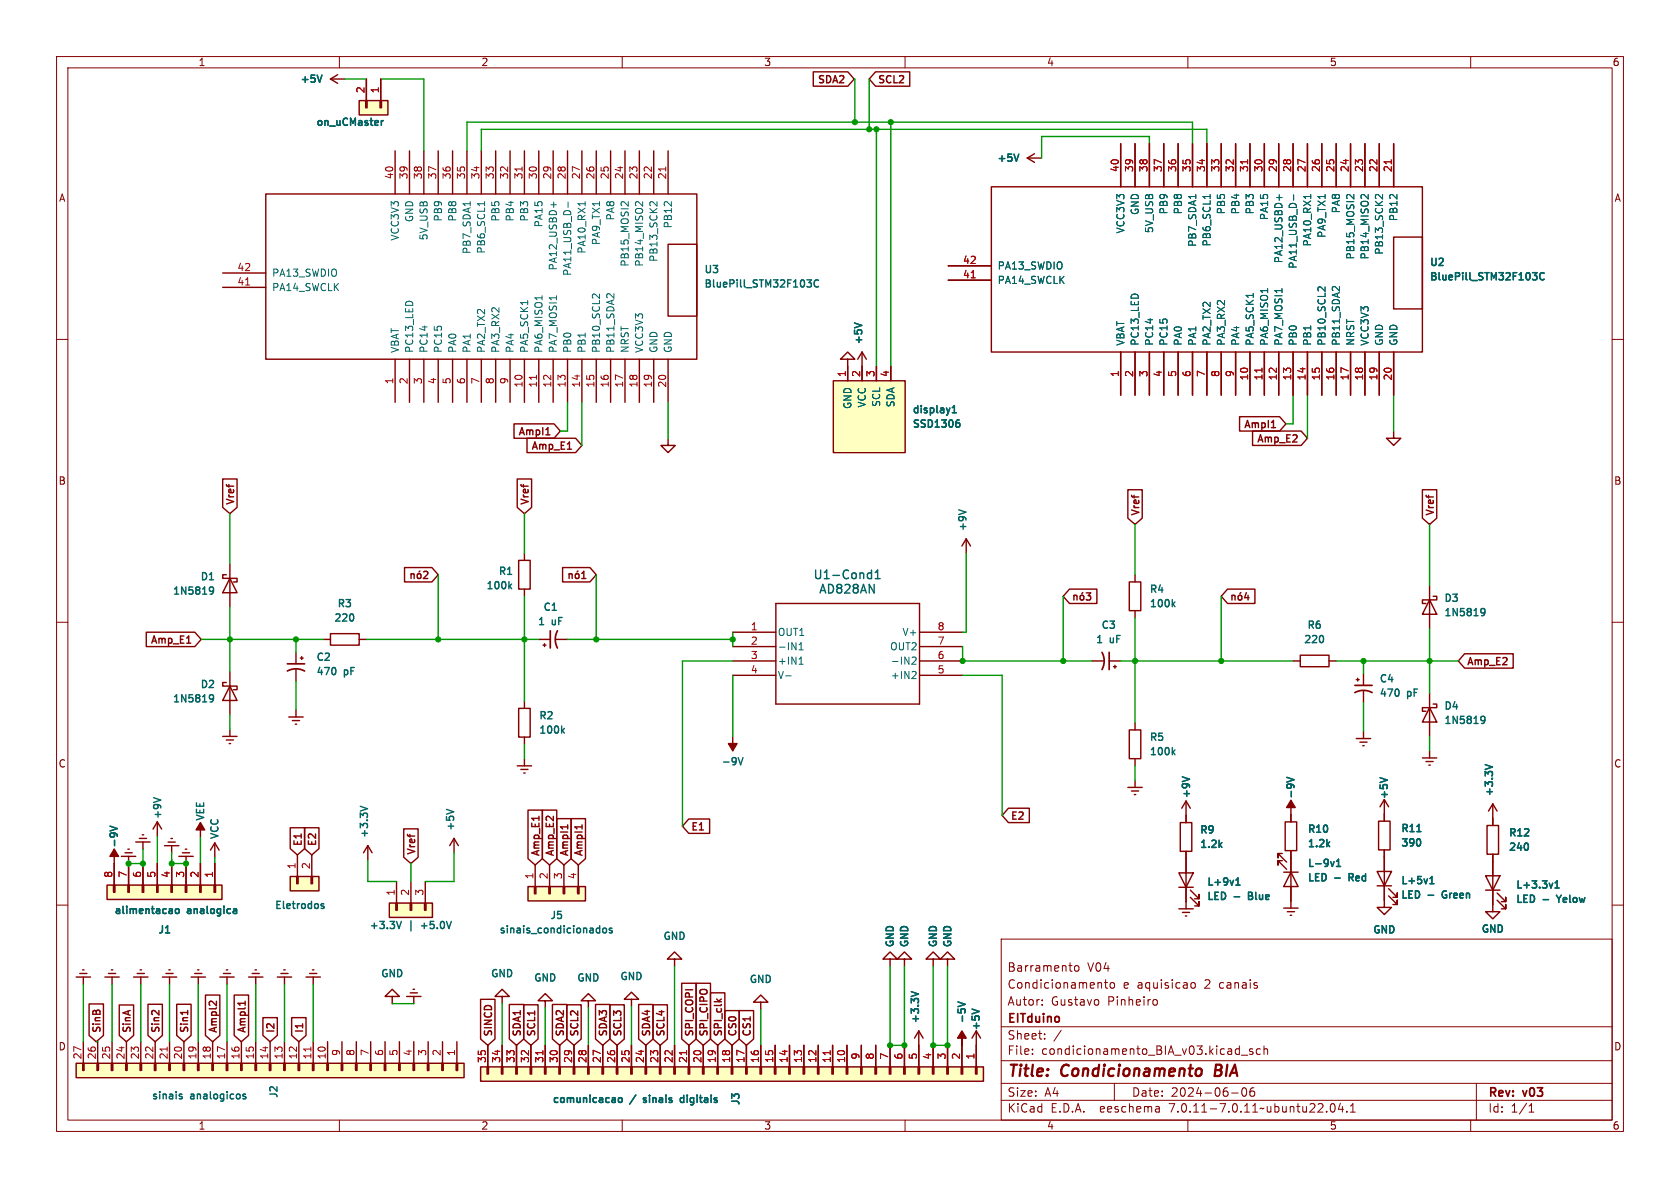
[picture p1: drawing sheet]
<svg xmlns="http://www.w3.org/2000/svg" width="297mm" height="210mm" viewBox="0 0 297 210" stroke-linecap="round" stroke-linejoin="round" font-family="sans-serif">
<defs><g id="words">
<g font-size="2.8" fill="#840000">
<text x="178" y="190.9">Title:</text>
<text x="187.7" y="190.9">Condicionamento</text>
<text x="215.6" y="190.9">BIA</text>
</g>
<g font-size="2.1" fill="#006464">
<text x="143.6" y="102.7">U1-Cond1</text>
<text x="144.6" y="105.3">AD828AN</text>
</g>
<g font-size="2.1" fill="#840000">
<text x="178" y="172">Barramento</text>
<text x="192.2" y="172">V04</text>
<text x="178" y="178">Autor:</text>
<text x="178" y="175">Condicionamento</text>
<text x="185.8" y="178">Gustavo</text>
<text x="195.9" y="178">Pinheiro</text>
<text x="198.5" y="175">e aquisicao</text>
<text x="213.1" y="175">2</text>
<text x="215.8" y="175">canais</text>
<text x="178" y="184">Sheet:</text>
<text x="178" y="181.2">EITduino</text>
<text x="178" y="186.7">File:</text>
<text x="184.1" y="186.7">condicionamento_BIA_v03.kicad_sch</text>
<text x="178" y="196.9">KiCad</text>
<text x="178" y="194.1">Size:</text>
<text x="184.7" y="194.1">A4</text>
<text x="185.7" y="196.9">E.D.A.</text>
<text x="194.6" y="196.9">eeschema</text>
<text x="200" y="194.1">Date:</text>
<text x="207" y="196.9">7.0.11-7.0.11~ubuntu22.04.1</text>
<text x="207" y="194.1">2024-06-06</text>
<text x="263" y="194.3">Rev:</text>
<text x="263" y="196.9">Id:</text>
<text x="267.1" y="196.9">1/1</text>
<text x="269.4" y="194.3">v03</text>
</g>
<g font-size="1.8" fill="#840000">
<text x="35" y="11.9">1</text>
<text x="85" y="11.9">2</text>
<text x="135" y="11.9">3</text>
<text x="185" y="11.9">4</text>
<text x="235" y="11.9">5</text>
<text x="285" y="11.9">6</text>
<text x="144.3" y="15.1">SDA2</text>
<text x="155.1" y="15.1">SCL2</text>
<text x="10.3" y="35.9">A</text>
<text x="285.3" y="35.9">A</text>
<text x="91.4" y="77.3">AmpI1</text>
<text x="219.7" y="76">AmpI1</text>
<text x="93.7" y="79.8">Amp_E1</text>
<text x="222" y="78.6">Amp_E2</text>
<text x="10.3" y="85.9">B</text>
<text x="41.7" y="89.4" transform="rotate(-90 41.7 89.4)">Vref</text>
<text x="93.8" y="89.4" transform="rotate(-90 93.8 89.4)">Vref</text>
<text x="285.3" y="85.9">B</text>
<text x="201.8" y="91.3" transform="rotate(-90 201.8 91.3)">Vref</text>
<text x="253.8" y="91.3" transform="rotate(-90 253.8 91.3)">Vref</text>
<text x="26.4" y="114.1">Amp_E1</text>
<text x="259.2" y="117.9">Amp_E2</text>
<text x="10.3" y="135.9">C</text>
<text x="285.3" y="135.9">C</text>
<text x="53.7" y="149.7" transform="rotate(-90 53.7 149.7)">E1</text>
<text x="56.2" y="149.7" transform="rotate(-90 56.2 149.7)">E2</text>
<text x="122.1" y="147.2">E1</text>
<text x="178.6" y="145.2">E2</text>
<text x="73.7" y="151.2" transform="rotate(-90 73.7 151.2)">Vref</text>
<text x="95.7" y="151.5" transform="rotate(-90 95.7 151.5)">Amp_E1</text>
<text x="98.3" y="151.5" transform="rotate(-90 98.3 151.5)">Amp_E2</text>
<text x="100.8" y="151.5" transform="rotate(-90 100.8 151.5)">AmpI1</text>
<text x="103.3" y="151.5" transform="rotate(-90 103.3 151.5)">AmpI1</text>
<text x="10.3" y="185.9">D</text>
<text x="18.1" y="182.7" transform="rotate(-90 18.1 182.7)">SinB</text>
<text x="23.5" y="182.7" transform="rotate(-90 23.5 182.7)">SinA</text>
<text x="28.5" y="182.7" transform="rotate(-90 28.5 182.7)">Sin2</text>
<text x="33.6" y="182.7" transform="rotate(-90 33.6 182.7)">Sin1</text>
<text x="38.7" y="182.7" transform="rotate(-90 38.7 182.7)">Ampl2</text>
<text x="43.8" y="182.7" transform="rotate(-90 43.8 182.7)">Ampl1</text>
<text x="48.9" y="182.7" transform="rotate(-90 48.9 182.7)">I2</text>
<text x="53.9" y="182.7" transform="rotate(-90 53.9 182.7)">I1</text>
<text x="87.3" y="183.4" transform="rotate(-90 87.3 183.4)">SINCD</text>
<text x="92.4" y="183.4" transform="rotate(-90 92.4 183.4)">SDA1</text>
<text x="95" y="183.4" transform="rotate(-90 95 183.4)">SCL1</text>
<text x="100" y="183.4" transform="rotate(-90 100 183.4)">SDA2</text>
<text x="102.6" y="183.4" transform="rotate(-90 102.6 183.4)">SCL2</text>
<text x="107.7" y="183.4" transform="rotate(-90 107.7 183.4)">SDA3</text>
<text x="110.2" y="183.4" transform="rotate(-90 110.2 183.4)">SCL3</text>
<text x="115.3" y="183.4" transform="rotate(-90 115.3 183.4)">SDA4</text>
<text x="117.8" y="183.4" transform="rotate(-90 117.8 183.4)">SCL4</text>
<text x="122.9" y="183.4" transform="rotate(-90 122.9 183.4)">SPI_COPI</text>
<text x="125.4" y="183.4" transform="rotate(-90 125.4 183.4)">SPI_CIPO</text>
<text x="128" y="183.4" transform="rotate(-90 128 183.4)">SPI_clk</text>
<text x="130.5" y="183.4" transform="rotate(-90 130.5 183.4)">CS0</text>
<text x="133.1" y="183.4" transform="rotate(-90 133.1 183.4)">CS1</text>
<text x="285.3" y="185.9">D</text>
<text x="35" y="199.9">1</text>
<text x="85" y="199.9">2</text>
<text x="135" y="199.9">3</text>
<text x="185" y="199.9">4</text>
<text x="235" y="199.9">5</text>
<text x="285" y="199.9">6</text>
</g>
<g font-size="1.8" fill="#006464">
<text x="52.9" y="15">+5V</text>
<text x="55.7" y="22.6">on_uCMaster</text>
<text x="176.1" y="28.9">+5V</text>
<text x="73.3" y="39.4" transform="rotate(-90 73.3 39.4)">GND</text>
<text x="78.3" y="39.3" transform="rotate(-90 78.3 39.3)">PB9</text>
<text x="80.9" y="39.3" transform="rotate(-90 80.9 39.3)">PB8</text>
<text x="88.5" y="39.3" transform="rotate(-90 88.5 39.3)">PB5</text>
<text x="91" y="39.3" transform="rotate(-90 91 39.3)">PB4</text>
<text x="93.6" y="39.3" transform="rotate(-90 93.6 39.3)">PB3</text>
<text x="96.1" y="40.3" transform="rotate(-90 96.1 40.3)">PA15</text>
<text x="108.8" y="39.1" transform="rotate(-90 108.8 39.1)">PA8</text>
<text x="119" y="40.5" transform="rotate(-90 119 40.5)">PB12</text>
<text x="199" y="41.4" transform="rotate(-90 199 41.4)">VCC3V3</text>
<text x="201.5" y="38.1" transform="rotate(-90 201.5 38.1)">GND</text>
<text x="204.1" y="41.3" transform="rotate(-90 204.1 41.3)">5V_USB</text>
<text x="206.6" y="38" transform="rotate(-90 206.6 38)">PB9</text>
<text x="209.1" y="38" transform="rotate(-90 209.1 38)">PB8</text>
<text x="216.8" y="38" transform="rotate(-90 216.8 38)">PB5</text>
<text x="219.3" y="38" transform="rotate(-90 219.3 38)">PB4</text>
<text x="221.8" y="38" transform="rotate(-90 221.8 38)">PB3</text>
<text x="224.4" y="39" transform="rotate(-90 224.4 39)">PA15</text>
<text x="237.1" y="37.8" transform="rotate(-90 237.1 37.8)">PA8</text>
<text x="247.2" y="39.2" transform="rotate(-90 247.2 39.2)">PB12</text>
<text x="70.7" y="42.6" transform="rotate(-90 70.7 42.6)">VCC3V3</text>
<text x="75.8" y="42.6" transform="rotate(-90 75.8 42.6)">5V_USB</text>
<text x="83.4" y="45" transform="rotate(-90 83.4 45)">PB7_SDA1</text>
<text x="86" y="44.9" transform="rotate(-90 86 44.9)">PB6_SCL1</text>
<text x="98.7" y="47.9" transform="rotate(-90 98.7 47.9)">PA12_USBD+</text>
<text x="103.7" y="44.9" transform="rotate(-90 103.7 44.9)">PA10_RX1</text>
<text x="106.3" y="43.4" transform="rotate(-90 106.3 43.4)">PA9_TX1</text>
<text x="111.4" y="47.2" transform="rotate(-90 111.4 47.2)">PB15_MOSI2</text>
<text x="113.9" y="47.2" transform="rotate(-90 113.9 47.2)">PB14_MISO2</text>
<text x="116.4" y="46.4" transform="rotate(-90 116.4 46.4)">PB13_SCK2</text>
<text x="176.3" y="47.9">PA13_SWDIO</text>
<text x="211.7" y="43.7" transform="rotate(-90 211.7 43.7)">PB7_SDA1</text>
<text x="214.2" y="43.7" transform="rotate(-90 214.2 43.7)">PB6_SCL1</text>
<text x="226.9" y="46.6" transform="rotate(-90 226.9 46.6)">PA12_USBD+</text>
<text x="229.5" y="47.6" transform="rotate(-90 229.5 47.6)">PA11_USB_D-</text>
<text x="232" y="43.7" transform="rotate(-90 232 43.7)">PA10_RX1</text>
<text x="234.5" y="42.2" transform="rotate(-90 234.5 42.2)">PA9_TX1</text>
<text x="239.6" y="46" transform="rotate(-90 239.6 46)">PB15_MOSI2</text>
<text x="242.2" y="46" transform="rotate(-90 242.2 46)">PB14_MISO2</text>
<text x="244.7" y="45.1" transform="rotate(-90 244.7 45.1)">PB13_SCK2</text>
<text x="252.6" y="47.4">U2</text>
<text x="48" y="51.7">PA14_SWCLK</text>
<text x="48" y="49.1">PA13_SWDIO</text>
<text x="101.2" y="48.9" transform="rotate(-90 101.2 48.9)">PA11_USB_D-</text>
<text x="124.3" y="48.6">U3</text>
<text x="124.3" y="51.2">BluePill_STM32F103C</text>
<text x="176.3" y="50.4">PA14_SWCLK</text>
<text x="252.6" y="49.9">BluePill_STM32F103C</text>
<text x="70.7" y="62.5" transform="rotate(-90 70.7 62.5)">VBAT</text>
<text x="73.3" y="62.5" transform="rotate(-90 73.3 62.5)">PC13_LED</text>
<text x="75.8" y="62.5" transform="rotate(-90 75.8 62.5)">PC14</text>
<text x="78.3" y="62.5" transform="rotate(-90 78.3 62.5)">PC15</text>
<text x="80.9" y="62.5" transform="rotate(-90 80.9 62.5)">PA0</text>
<text x="83.4" y="62.5" transform="rotate(-90 83.4 62.5)">PA1</text>
<text x="86" y="62.5" transform="rotate(-90 86 62.5)">PA2_TX2</text>
<text x="88.5" y="62.5" transform="rotate(-90 88.5 62.5)">PA3_RX2</text>
<text x="91" y="62.5" transform="rotate(-90 91 62.5)">PA4</text>
<text x="93.6" y="62.5" transform="rotate(-90 93.6 62.5)">PA5_SCK1</text>
<text x="96.1" y="62.5" transform="rotate(-90 96.1 62.5)">PA6_MISO1</text>
<text x="98.7" y="62.5" transform="rotate(-90 98.7 62.5)">PA7_MOSI1</text>
<text x="101.2" y="62.5" transform="rotate(-90 101.2 62.5)">PB0</text>
<text x="103.7" y="62.5" transform="rotate(-90 103.7 62.5)">PB1</text>
<text x="106.3" y="62.5" transform="rotate(-90 106.3 62.5)">PB10_SCL2</text>
<text x="108.8" y="62.5" transform="rotate(-90 108.8 62.5)">PB11_SDA2</text>
<text x="111.4" y="62.5" transform="rotate(-90 111.4 62.5)">NRST</text>
<text x="113.9" y="62.5" transform="rotate(-90 113.9 62.5)">VCC3V3</text>
<text x="116.4" y="62.5" transform="rotate(-90 116.4 62.5)">GND</text>
<text x="119" y="62.5" transform="rotate(-90 119 62.5)">GND</text>
<text x="152.8" y="61.1" transform="rotate(-90 152.8 61.1)">+5V</text>
<text x="199" y="61.2" transform="rotate(-90 199 61.2)">VBAT</text>
<text x="201.5" y="61.2" transform="rotate(-90 201.5 61.2)">PC13_LED</text>
<text x="204.1" y="61.2" transform="rotate(-90 204.1 61.2)">PC14</text>
<text x="206.6" y="61.2" transform="rotate(-90 206.6 61.2)">PC15</text>
<text x="209.1" y="61.2" transform="rotate(-90 209.1 61.2)">PA0</text>
<text x="211.7" y="61.2" transform="rotate(-90 211.7 61.2)">PA1</text>
<text x="214.2" y="61.2" transform="rotate(-90 214.2 61.2)">PA2_TX2</text>
<text x="216.8" y="61.2" transform="rotate(-90 216.8 61.2)">PA3_RX2</text>
<text x="219.3" y="61.2" transform="rotate(-90 219.3 61.2)">PA4</text>
<text x="221.8" y="61.2" transform="rotate(-90 221.8 61.2)">PA5_SCK1</text>
<text x="224.4" y="61.2" transform="rotate(-90 224.4 61.2)">PA6_MISO1</text>
<text x="226.9" y="61.2" transform="rotate(-90 226.9 61.2)">PA7_MOSI1</text>
<text x="229.5" y="61.2" transform="rotate(-90 229.5 61.2)">PB0</text>
<text x="232" y="61.2" transform="rotate(-90 232 61.2)">PB1</text>
<text x="234.5" y="61.2" transform="rotate(-90 234.5 61.2)">PB10_SCL2</text>
<text x="237.1" y="61.2" transform="rotate(-90 237.1 61.2)">PB11_SDA2</text>
<text x="239.6" y="61.2" transform="rotate(-90 239.6 61.2)">NRST</text>
<text x="242.2" y="61.2" transform="rotate(-90 242.2 61.2)">VCC3V3</text>
<text x="244.7" y="61.2" transform="rotate(-90 244.7 61.2)">GND</text>
<text x="247.2" y="61.2" transform="rotate(-90 247.2 61.2)">GND</text>
<text x="150.7" y="72.4" transform="rotate(-90 150.7 72.4)">GND</text>
<text x="153.3" y="72.2" transform="rotate(-90 153.3 72.2)">VCC</text>
<text x="155.8" y="72" transform="rotate(-90 155.8 72)">SCL</text>
<text x="158.3" y="72.1" transform="rotate(-90 158.3 72.1)">SDA</text>
<text x="161.2" y="73.4">display1</text>
<text x="161.2" y="75.9">SSD1306</text>
<text x="171.2" y="94.1" transform="rotate(-90 171.2 94.1)">+9V</text>
<text x="88" y="102">R1</text>
<text x="30.4" y="105.5">1N5819</text>
<text x="35.3" y="102.9">D1</text>
<text x="59.5" y="107.7">R3</text>
<text x="85.8" y="104.5">100k</text>
<text x="203.1" y="105.1">R4</text>
<text x="203.1" y="107.7">100k</text>
<text x="255.1" y="106.7">D3</text>
<text x="58.9" y="110.2">220</text>
<text x="94.9" y="110.9">1</text>
<text x="95.9" y="108.3">C1</text>
<text x="97.6" y="110.9">uF</text>
<text x="137.4" y="112.6">OUT1</text>
<text x="159.4" y="112.6">V+</text>
<text x="194.5" y="111.5">C3</text>
<text x="230.9" y="111.5">R6</text>
<text x="255.1" y="109.3">1N5819</text>
<text x="55.7" y="117.2">C2</text>
<text x="55.7" y="119.7">470</text>
<text x="60.8" y="119.7">pF</text>
<text x="137.4" y="115.2">-IN1</text>
<text x="137.4" y="117.7">+IN1</text>
<text x="157.3" y="115.2">OUT2</text>
<text x="157.4" y="117.7">-IN2</text>
<text x="193.6" y="114">1</text>
<text x="196.2" y="114">uF</text>
<text x="230.3" y="114">220</text>
<text x="30.4" y="124.5">1N5819</text>
<text x="35.3" y="122">D2</text>
<text x="137.4" y="120.2">V-</text>
<text x="157.4" y="120.2">+IN2</text>
<text x="243.7" y="121">C4</text>
<text x="243.7" y="123.5">470</text>
<text x="248.8" y="123.5">pF</text>
<text x="255.1" y="125.8">D4</text>
<text x="95.1" y="127.5">R2</text>
<text x="95.1" y="130">100k</text>
<text x="203.1" y="131.3">R5</text>
<text x="255.1" y="128.3">1N5819</text>
<text x="127.4" y="135.6">-9V</text>
<text x="203.1" y="133.9">100k</text>
<text x="210.7" y="141.3" transform="rotate(-90 210.7 141.3)">+9V</text>
<text x="229.2" y="141.4" transform="rotate(-90 229.2 141.4)">-9V</text>
<text x="245.7" y="141.5" transform="rotate(-90 245.7 141.5)">+5V</text>
<text x="264.3" y="141" transform="rotate(-90 264.3 141)">+3.3V</text>
<text x="28.9" y="145" transform="rotate(-90 28.9 145)">+9V</text>
<text x="36.4" y="145.3" transform="rotate(-90 36.4 145.3)">VEE</text>
<text x="39" y="148.6" transform="rotate(-90 39 148.6)">VCC</text>
<text x="65.4" y="148.3" transform="rotate(-90 65.4 148.3)">+3.3V</text>
<text x="80.6" y="147.1" transform="rotate(-90 80.6 147.1)">+5V</text>
<text x="212" y="147.7">R9</text>
<text x="231" y="147.6">R10</text>
<text x="247.5" y="147.4">R11</text>
<text x="247.5" y="150">390</text>
<text x="266.6" y="148.2">R12</text>
<text x="21.2" y="150" transform="rotate(-90 21.2 150)">-9V</text>
<text x="212" y="150.2">1.2k</text>
<text x="231" y="150.1">1.2k</text>
<text x="231" y="153.6">L-9v1</text>
<text x="266.6" y="150.7">240</text>
<text x="20.1" y="161.9">alimentacao</text>
<text x="33.1" y="161.9">analogica</text>
<text x="48.4" y="161">Eletrodos</text>
<text x="213.2" y="156.9">L+9v1</text>
<text x="213.2" y="159.4">LED</text>
<text x="218.1" y="159.4">-</text>
<text x="221.2" y="159.4">Blue</text>
<text x="231" y="156.1">LED</text>
<text x="235.9" y="156.1">-</text>
<text x="238.9" y="156.1">Red</text>
<text x="247.5" y="156.6">L+5v1</text>
<text x="247.5" y="159.2">LED</text>
<text x="255.5" y="159.2">Green</text>
<text x="267.8" y="157.4">L+3.3v1</text>
<text x="267.8" y="160">LED</text>
<text x="272.7" y="160">-</text>
<text x="275.8" y="160">Yelow</text>
<text x="27.8" y="165.3">J1</text>
<text x="65.1" y="164.6">+3.3V</text>
<text x="72.3" y="164.6">|</text>
<text x="75" y="164.6">+5.0V</text>
<text x="88.1" y="165.3">sinais_condicionados</text>
<text x="97.1" y="162.8">J5</text>
<text x="117.1" y="166.5">GND</text>
<text x="158.4" y="167.7" transform="rotate(-90 158.4 167.7)">GND</text>
<text x="160.9" y="167.7" transform="rotate(-90 160.9 167.7)">GND</text>
<text x="166" y="167.7" transform="rotate(-90 166 167.7)">GND</text>
<text x="168.5" y="167.7" transform="rotate(-90 168.5 167.7)">GND</text>
<text x="242.5" y="165.3">GND</text>
<text x="261.7" y="165.2">GND</text>
<text x="67.2" y="173.1">GND</text>
<text x="86.6" y="173.1">GND</text>
<text x="94.2" y="173.9">GND</text>
<text x="101.8" y="173.9">GND</text>
<text x="109.4" y="173.6">GND</text>
<text x="132.3" y="174.1">GND</text>
<text x="162.8" y="181.1" transform="rotate(-90 162.8 181.1)">+3.3V</text>
<text x="171.1" y="181.1" transform="rotate(-90 171.1 181.1)">-5V</text>
<text x="173.5" y="182.4" transform="rotate(-90 173.5 182.4)">+5V</text>
<text x="26.7" y="194.7">sinais</text>
<text x="33.7" y="194.7">analogicos</text>
<text x="49.4" y="194.3" transform="rotate(-90 49.4 194.3)">J2</text>
<text x="97.5" y="195.3">comunicacao</text>
<text x="111.4" y="195.3">/</text>
<text x="114.2" y="195.3">sinais</text>
<text x="121.3" y="195.3">digitais</text>
<text x="131.1" y="195.6" transform="rotate(-90 131.1 195.6)">J3</text>
</g>
<g font-size="1.8" fill="#a90000">
<text x="64.5" y="16.6" transform="rotate(-90 64.5 16.6)">2</text>
<text x="67.1" y="16.6" transform="rotate(-90 67.1 16.6)">1</text>
<text x="69.6" y="31.8" transform="rotate(-90 69.6 31.8)">40</text>
<text x="72.1" y="31.8" transform="rotate(-90 72.1 31.8)">39</text>
<text x="74.7" y="31.8" transform="rotate(-90 74.7 31.8)">38</text>
<text x="77.2" y="31.8" transform="rotate(-90 77.2 31.8)">37</text>
<text x="79.8" y="31.8" transform="rotate(-90 79.8 31.8)">36</text>
<text x="82.3" y="31.8" transform="rotate(-90 82.3 31.8)">35</text>
<text x="84.8" y="31.8" transform="rotate(-90 84.8 31.8)">34</text>
<text x="87.4" y="31.8" transform="rotate(-90 87.4 31.8)">33</text>
<text x="89.9" y="31.8" transform="rotate(-90 89.9 31.8)">32</text>
<text x="92.5" y="31.8" transform="rotate(-90 92.5 31.8)">31</text>
<text x="95" y="31.8" transform="rotate(-90 95 31.8)">30</text>
<text x="97.5" y="31.8" transform="rotate(-90 97.5 31.8)">29</text>
<text x="100.1" y="31.8" transform="rotate(-90 100.1 31.8)">28</text>
<text x="102.6" y="31.8" transform="rotate(-90 102.6 31.8)">27</text>
<text x="105.2" y="31.8" transform="rotate(-90 105.2 31.8)">26</text>
<text x="107.7" y="31.8" transform="rotate(-90 107.7 31.8)">25</text>
<text x="110.2" y="31.8" transform="rotate(-90 110.2 31.8)">24</text>
<text x="112.8" y="31.8" transform="rotate(-90 112.8 31.8)">23</text>
<text x="115.3" y="31.8" transform="rotate(-90 115.3 31.8)">22</text>
<text x="117.9" y="31.8" transform="rotate(-90 117.9 31.8)">21</text>
<text x="197.9" y="30.5" transform="rotate(-90 197.9 30.5)">40</text>
<text x="200.4" y="30.5" transform="rotate(-90 200.4 30.5)">39</text>
<text x="202.9" y="30.5" transform="rotate(-90 202.9 30.5)">38</text>
<text x="205.5" y="30.5" transform="rotate(-90 205.5 30.5)">37</text>
<text x="208" y="30.5" transform="rotate(-90 208 30.5)">36</text>
<text x="210.6" y="30.5" transform="rotate(-90 210.6 30.5)">35</text>
<text x="213.1" y="30.5" transform="rotate(-90 213.1 30.5)">34</text>
<text x="215.6" y="30.5" transform="rotate(-90 215.6 30.5)">33</text>
<text x="218.2" y="30.5" transform="rotate(-90 218.2 30.5)">32</text>
<text x="220.7" y="30.5" transform="rotate(-90 220.7 30.5)">31</text>
<text x="223.3" y="30.5" transform="rotate(-90 223.3 30.5)">30</text>
<text x="225.8" y="30.5" transform="rotate(-90 225.8 30.5)">29</text>
<text x="228.3" y="30.5" transform="rotate(-90 228.3 30.5)">28</text>
<text x="230.9" y="30.5" transform="rotate(-90 230.9 30.5)">27</text>
<text x="233.4" y="30.5" transform="rotate(-90 233.4 30.5)">26</text>
<text x="236" y="30.5" transform="rotate(-90 236 30.5)">25</text>
<text x="238.5" y="30.5" transform="rotate(-90 238.5 30.5)">24</text>
<text x="241" y="30.5" transform="rotate(-90 241 30.5)">23</text>
<text x="243.6" y="30.5" transform="rotate(-90 243.6 30.5)">22</text>
<text x="246.1" y="30.5" transform="rotate(-90 246.1 30.5)">21</text>
<text x="170.1" y="46.7">42</text>
<text x="41.9" y="50.5">41</text>
<text x="41.9" y="48">42</text>
<text x="170.1" y="49.3">41</text>
<text x="69.6" y="68" transform="rotate(-90 69.6 68)">1</text>
<text x="72.1" y="68" transform="rotate(-90 72.1 68)">2</text>
<text x="74.7" y="68" transform="rotate(-90 74.7 68)">3</text>
<text x="77.2" y="68" transform="rotate(-90 77.2 68)">4</text>
<text x="79.8" y="68" transform="rotate(-90 79.8 68)">5</text>
<text x="82.3" y="68" transform="rotate(-90 82.3 68)">6</text>
<text x="84.8" y="68" transform="rotate(-90 84.8 68)">7</text>
<text x="87.4" y="68" transform="rotate(-90 87.4 68)">8</text>
<text x="89.9" y="68" transform="rotate(-90 89.9 68)">9</text>
<text x="92.5" y="68.6" transform="rotate(-90 92.5 68.6)">10</text>
<text x="95" y="68.6" transform="rotate(-90 95 68.6)">11</text>
<text x="97.5" y="68.6" transform="rotate(-90 97.5 68.6)">12</text>
<text x="100.1" y="68.6" transform="rotate(-90 100.1 68.6)">13</text>
<text x="102.6" y="68.6" transform="rotate(-90 102.6 68.6)">14</text>
<text x="105.2" y="68.6" transform="rotate(-90 105.2 68.6)">15</text>
<text x="107.7" y="68.6" transform="rotate(-90 107.7 68.6)">16</text>
<text x="110.2" y="68.6" transform="rotate(-90 110.2 68.6)">17</text>
<text x="112.8" y="68.6" transform="rotate(-90 112.8 68.6)">18</text>
<text x="115.3" y="68.6" transform="rotate(-90 115.3 68.6)">19</text>
<text x="117.9" y="68.6" transform="rotate(-90 117.9 68.6)">20</text>
<text x="149.6" y="66.7" transform="rotate(-90 149.6 66.7)">1</text>
<text x="152.1" y="66.7" transform="rotate(-90 152.1 66.7)">2</text>
<text x="154.7" y="66.7" transform="rotate(-90 154.7 66.7)">3</text>
<text x="157.2" y="66.7" transform="rotate(-90 157.2 66.7)">4</text>
<text x="197.9" y="66.7" transform="rotate(-90 197.9 66.7)">1</text>
<text x="200.4" y="66.7" transform="rotate(-90 200.4 66.7)">2</text>
<text x="202.9" y="66.7" transform="rotate(-90 202.9 66.7)">3</text>
<text x="205.5" y="66.7" transform="rotate(-90 205.5 66.7)">4</text>
<text x="208" y="66.7" transform="rotate(-90 208 66.7)">5</text>
<text x="210.6" y="66.7" transform="rotate(-90 210.6 66.7)">6</text>
<text x="213.1" y="66.7" transform="rotate(-90 213.1 66.7)">7</text>
<text x="215.6" y="66.7" transform="rotate(-90 215.6 66.7)">8</text>
<text x="218.2" y="66.7" transform="rotate(-90 218.2 66.7)">9</text>
<text x="220.7" y="67.4" transform="rotate(-90 220.7 67.4)">10</text>
<text x="223.3" y="67.4" transform="rotate(-90 223.3 67.4)">11</text>
<text x="225.8" y="67.4" transform="rotate(-90 225.8 67.4)">12</text>
<text x="228.3" y="67.4" transform="rotate(-90 228.3 67.4)">13</text>
<text x="230.9" y="67.4" transform="rotate(-90 230.9 67.4)">14</text>
<text x="233.4" y="67.4" transform="rotate(-90 233.4 67.4)">15</text>
<text x="236" y="67.4" transform="rotate(-90 236 67.4)">16</text>
<text x="238.5" y="67.4" transform="rotate(-90 238.5 67.4)">17</text>
<text x="241" y="67.4" transform="rotate(-90 241 67.4)">18</text>
<text x="243.6" y="67.4" transform="rotate(-90 243.6 67.4)">19</text>
<text x="246.1" y="67.4" transform="rotate(-90 246.1 67.4)">20</text>
<text x="132.6" y="111.5">1</text>
<text x="165.7" y="111.5">8</text>
<text x="132.6" y="114">2</text>
<text x="132.6" y="116.6">3</text>
<text x="132.6" y="119.1">4</text>
<text x="165.7" y="119.1">5</text>
<text x="165.7" y="116.6">6</text>
<text x="165.7" y="114">7</text>
<text x="19.9" y="155.3" transform="rotate(-90 19.9 155.3)">8</text>
<text x="22.5" y="155.3" transform="rotate(-90 22.5 155.3)">7</text>
<text x="25" y="155.3" transform="rotate(-90 25 155.3)">6</text>
<text x="27.6" y="155.3" transform="rotate(-90 27.6 155.3)">5</text>
<text x="30.1" y="155.3" transform="rotate(-90 30.1 155.3)">4</text>
<text x="32.6" y="155.3" transform="rotate(-90 32.6 155.3)">3</text>
<text x="35.2" y="155.3" transform="rotate(-90 35.2 155.3)">2</text>
<text x="37.7" y="155.3" transform="rotate(-90 37.7 155.3)">1</text>
<text x="52.3" y="153.7" transform="rotate(-90 52.3 153.7)">1</text>
<text x="54.9" y="153.7" transform="rotate(-90 54.9 153.7)">2</text>
<text x="94.4" y="155.5" transform="rotate(-90 94.4 155.5)">1</text>
<text x="96.9" y="155.5" transform="rotate(-90 96.9 155.5)">2</text>
<text x="99.4" y="155.5" transform="rotate(-90 99.4 155.5)">3</text>
<text x="102" y="155.5" transform="rotate(-90 102 155.5)">4</text>
<text x="69.8" y="158.4" transform="rotate(-90 69.8 158.4)">1</text>
<text x="72.4" y="158.4" transform="rotate(-90 72.4 158.4)">2</text>
<text x="74.9" y="158.4" transform="rotate(-90 74.9 158.4)">3</text>
<text x="14.5" y="187.4" transform="rotate(-90 14.5 187.4)">27</text>
<text x="17" y="187.4" transform="rotate(-90 17 187.4)">26</text>
<text x="19.6" y="187.4" transform="rotate(-90 19.6 187.4)">25</text>
<text x="22.1" y="187.4" transform="rotate(-90 22.1 187.4)">24</text>
<text x="24.6" y="187.4" transform="rotate(-90 24.6 187.4)">23</text>
<text x="27.2" y="187.4" transform="rotate(-90 27.2 187.4)">22</text>
<text x="29.7" y="187.4" transform="rotate(-90 29.7 187.4)">21</text>
<text x="32.3" y="187.4" transform="rotate(-90 32.3 187.4)">20</text>
<text x="34.8" y="187.4" transform="rotate(-90 34.8 187.4)">19</text>
<text x="37.3" y="187.4" transform="rotate(-90 37.3 187.4)">18</text>
<text x="39.9" y="187.4" transform="rotate(-90 39.9 187.4)">17</text>
<text x="42.4" y="187.4" transform="rotate(-90 42.4 187.4)">16</text>
<text x="45" y="187.4" transform="rotate(-90 45 187.4)">15</text>
<text x="47.5" y="187.4" transform="rotate(-90 47.5 187.4)">14</text>
<text x="50" y="187.4" transform="rotate(-90 50 187.4)">13</text>
<text x="52.6" y="187.4" transform="rotate(-90 52.6 187.4)">12</text>
<text x="55.1" y="187.4" transform="rotate(-90 55.1 187.4)">11</text>
<text x="57.7" y="187.4" transform="rotate(-90 57.7 187.4)">10</text>
<text x="60.2" y="186.8" transform="rotate(-90 60.2 186.8)">9</text>
<text x="62.7" y="186.8" transform="rotate(-90 62.7 186.8)">8</text>
<text x="65.3" y="186.8" transform="rotate(-90 65.3 186.8)">7</text>
<text x="67.8" y="186.8" transform="rotate(-90 67.8 186.8)">6</text>
<text x="70.4" y="186.8" transform="rotate(-90 70.4 186.8)">5</text>
<text x="72.9" y="186.8" transform="rotate(-90 72.9 186.8)">4</text>
<text x="75.4" y="186.8" transform="rotate(-90 75.4 186.8)">3</text>
<text x="78" y="186.8" transform="rotate(-90 78 186.8)">2</text>
<text x="80.5" y="186.8" transform="rotate(-90 80.5 186.8)">1</text>
<text x="86" y="188" transform="rotate(-90 86 188)">35</text>
<text x="88.5" y="188" transform="rotate(-90 88.5 188)">34</text>
<text x="91.1" y="188" transform="rotate(-90 91.1 188)">33</text>
<text x="93.6" y="188" transform="rotate(-90 93.6 188)">32</text>
<text x="96.1" y="188" transform="rotate(-90 96.1 188)">31</text>
<text x="98.7" y="188" transform="rotate(-90 98.7 188)">30</text>
<text x="101.2" y="188" transform="rotate(-90 101.2 188)">29</text>
<text x="103.8" y="188" transform="rotate(-90 103.8 188)">28</text>
<text x="106.3" y="188" transform="rotate(-90 106.3 188)">27</text>
<text x="108.8" y="188" transform="rotate(-90 108.8 188)">26</text>
<text x="111.4" y="188" transform="rotate(-90 111.4 188)">25</text>
<text x="113.9" y="188" transform="rotate(-90 113.9 188)">24</text>
<text x="116.5" y="188" transform="rotate(-90 116.5 188)">23</text>
<text x="119" y="188" transform="rotate(-90 119 188)">22</text>
<text x="121.5" y="188" transform="rotate(-90 121.5 188)">21</text>
<text x="124.1" y="188" transform="rotate(-90 124.1 188)">20</text>
<text x="126.6" y="188" transform="rotate(-90 126.6 188)">19</text>
<text x="129.2" y="188" transform="rotate(-90 129.2 188)">18</text>
<text x="131.7" y="188" transform="rotate(-90 131.7 188)">17</text>
<text x="134.2" y="188" transform="rotate(-90 134.2 188)">16</text>
<text x="136.8" y="188" transform="rotate(-90 136.8 188)">15</text>
<text x="139.3" y="188" transform="rotate(-90 139.3 188)">14</text>
<text x="141.9" y="188" transform="rotate(-90 141.9 188)">13</text>
<text x="144.4" y="188" transform="rotate(-90 144.4 188)">12</text>
<text x="146.9" y="188" transform="rotate(-90 146.9 188)">11</text>
<text x="149.5" y="188" transform="rotate(-90 149.5 188)">10</text>
<text x="152" y="187.4" transform="rotate(-90 152 187.4)">9</text>
<text x="154.6" y="187.4" transform="rotate(-90 154.6 187.4)">8</text>
<text x="157.1" y="187.4" transform="rotate(-90 157.1 187.4)">7</text>
<text x="159.6" y="187.4" transform="rotate(-90 159.6 187.4)">6</text>
<text x="162.2" y="187.4" transform="rotate(-90 162.2 187.4)">5</text>
<text x="164.7" y="187.4" transform="rotate(-90 164.7 187.4)">4</text>
<text x="167.3" y="187.4" transform="rotate(-90 167.3 187.4)">3</text>
<text x="169.8" y="187.4" transform="rotate(-90 169.8 187.4)">2</text>
<text x="172.3" y="187.4" transform="rotate(-90 172.3 187.4)">1</text>
</g>
</g></defs>
<g fill="none" stroke="#840000" stroke-width=".18">
<path d="M10 10h277v190h-277zM12 12h273v186h-273zM60 10v2M110 10v2M160 10v2M210 10v2M260 10v2M10 60h2M285 60h2M10 110h2M285 110h2M10 160h2"/>
<path d="M285 160h2M177 166h108v32h-108zM184.2 177.6v.1M184.2 176.8v.1M190 170.8l.2-.1 .5 .1v.6l-.1 .2-.4 .1-.2-.1zM194.2 176.8v.8M195.2 173.7h.6M195.5 173.2v1.3l.3 .2M196.3 173.8l.2-.1 .5 .1v.6l-.1 .2-.4 .1-.2-.1zM204.1 176.7l.4 .1 .1 .2-.1 .6-.4 .1M210.5 174l.3-.3 .4 .1 .1 .2v.4l-.1 .2-.4 .1-.3-.3M60 198v2"/>
<path d="M110 198v2M160 198v2M177 194.5h108M177 191.5h108M177 187.5h108M177 181.5h108M182.5 186.3v.1M182.5 185.5v.1M184.7 183.6v.1M184.7 182.8v.1M187.6 182.1l-1.3 2M197 191.5v3"/>
<path d="M204.9 195.7l.1 .9M205 196.5l-.2 .1M205 196h-.2M210 198v2M217.7 193.2h1.2M219.5 186.5h1.1M219.7 192.4l.2-.1a.81 .81 0 0 1 .6 .6 .81 .81 0 0 1-.3 .8l-.2 .1a.81 .81 0 0 1-.3-1.4zM221.5 185.5l-.4-.1-.2 .2 .1 .2 .5 .2v.3h-.6M221.7 192.3a.59 .59 0 0 0-.7 .6v.6l.1 .2 .4 .1 .2-.1 .1-.5-.1-.3h-.5l-.2 .3M222.8 185.5l-.4-.1-.3 .3v.4l.1 .2h.6M223.5 185.5l.2-.1 .3 .1 .1 .9M223.5 184.9v1.5"/>
<path d="M234.5 196.5v.1M235.3 195.2l.2-.1a.81 .81 0 0 1 .6 .6 .81 .81 0 0 1-.3 .8l-.1 .1a.81 .81 0 0 1-.4-1.4zM237 195l-.4 1.1h.9M237.3 195.6v1M238.1 196.5v.1M238.7 196.6h.9M238.7 195.5l.5-.4v1.5M260 198v2M261 191.5v6.5M270.3 196.6h.9M270.3 195.5l.4-.4v1.5"/>
</g>
<path d="M212.1 188.9l.4 .4-.1 .5-.2 .3M215 188.2l-.3 2h.8" fill="none" stroke="#840000" stroke-width=".4"/>
<g fill="none" stroke="#840000" stroke-width=".25">
<path d="M58.4 14l1.3 .7M58.4 14h2.6M59.7 13.2l-1.3 .8M63.5 17.8h5.1v2.5h-5.1zM64.6 17.8h.3v1.3h-.3zM64.8 14v3.8M67.2 17.8h.2v1.3h-.2zM67.3 14v3.8M143.8 12.7h6.1l1.1 1.3-1.1 1.2h-6.1zM154.8 12.7h6v2.5h-6l-1.1-1.2zM47 34.3h76.2v29.2h-76.2zM69.8 26.7v7.6"/>
<path d="M72.4 26.7v7.6M74.9 26.7v7.6M77.5 26.7v7.6M80 26.7v7.6M82.5 26.7v7.6M85.1 26.7v7.6M87.6 26.7v7.6M90.2 26.7v7.6M92.7 26.7v7.6M95.2 26.7v7.6M97.8 26.7v7.6M100.3 26.7v7.6"/>
<path d="M102.9 26.7v7.6M105.4 26.7v7.6M107.9 26.7v7.6M110.5 26.7v7.6M113 26.7v7.6M115.6 26.7v7.6M118.1 26.7v7.6M175.3 33h76.2v29.2h-76.2zM181.6 27.9l1.3 .8M181.6 27.9h2.5M182.9 27.2l-1.3 .7M198.1 25.4v7.6"/>
<path d="M200.7 25.4v7.6M203.2 25.4v7.6M205.7 25.4v7.6M208.3 25.4v7.6M210.8 25.4v7.6M213.4 25.4v7.6M215.9 25.4v7.6M218.4 25.4v7.6M221 25.4v7.6M223.5 25.4v7.6M226.1 25.4v7.6M228.6 25.4v7.6"/>
<path d="M231.1 25.4v7.6M233.7 25.4v7.6M236.2 25.4v7.6M238.8 25.4v7.6M241.3 25.4v7.6M243.8 25.4v7.6M246.4 25.4v7.6M39.4 50.8h7.6M39.4 48.3h7.6M118.1 43.2h5.1v12.7h-5.1zM167.6 49.5h7.7M167.6 47h7.7"/>
<path d="M246.4 41.9h5.1v12.7h-5.1zM69.8 63.5v7.6M72.4 63.5v7.6M74.9 63.5v7.6M77.5 63.5v7.6M80 63.5v7.6M82.5 63.5v7.6M85.1 63.5v7.6M87.6 63.5v7.6M90.2 63.5v7.6M90.9 74.9h7l1.2 1.3-1.2 1.3h-7zM92.7 63.5v7.6"/>
<path d="M93.2 77.5h8.6l1.1 1.2-1.1 1.3h-8.6zM95.2 63.5v7.6M96.5 76.9h.7M96.7 75.8l.2-.2v1.3M97.8 63.5v7.6M100.3 79.4h.7M100.3 63.5v7.6M102.9 63.5v7.6M105.4 63.5v7.6M107.9 63.5v7.6M110.5 63.5v7.6M113 63.5v7.6"/>
<path d="M115.6 63.5v7.6M118.1 77.5v1.2h1.3l-1.3 1.3-1.3-1.3h1.3M118.1 63.5v7.6M147.3 67.3h12.7v12.7h-12.7zM149.9 63.5h1.2l-1.2-1.3-1.3 1.3h1.3v3.8M152.4 62.2l-.8 1.3M152.4 62.2v5.1M152.4 62.2l.8 1.3M154.9 64.8v2.5M157.5 64.8v2.5M198.1 62.2v7.7M200.7 62.2v7.7"/>
<path d="M203.2 62.2v7.7M205.7 62.2v7.7M208.3 62.2v7.7M210.8 62.2v7.7M213.4 62.2v7.7M215.9 62.2v7.7M218.4 62.2v7.7M219.1 73.7h7.1l1.1 1.2-1.1 1.3h-7.1zM221 62.2v7.7M221.4 76.2h8.6l1.1 1.3-1.1 1.2h-8.6zM223.5 62.2v7.7M224.8 75.6h.7"/>
<path d="M225 74.5l.1-.2v1.3M226.1 62.2v7.7M228.5 78.1h.8M228.6 62.2v7.7M229.2 77v.4M231.1 62.2v7.7M233.7 62.2v7.7M236.2 62.2v7.7M238.8 62.2v7.7M241.3 62.2v7.7M243.8 62.2v7.7M246.4 76.2v1.3h1.2l-1.2 1.2-1.3-1.2h1.3"/>
<path d="M246.4 62.2v7.7M39.4 84.7h2.5v5l-1.3 1.1-1.2-1.1zM40.6 99.7v7.6M91.4 84.7h2.6v5l-1.3 1.1-1.3-1.1zM91.7 99.1h2v5h-2zM92.7 97.8v1.3M170.8 95.3l-.7 1.2M170.8 95.3v2.5M170.8 95.3l.8 1.2M199.4 86.6h2.5v5l-1.2 1.1-1.3-1.1zM251.5 86.6h2.5v5l-1.3 1.1-1.2-1.1zM25.9 111.8h8.5l1.2 1.2-1.2 1.3h-8.5z"/>
<path d="M33 113.7h.7M40 101.6h-.6v.6h2.5v.7h-.6M40.6 102.2l1.3 2.6h-2.5zM40.6 118.7v7.7M52.3 115.3v2M52.3 118.4v2M53.1 116.3h.5M53.3 116.1v.5M57.1 113h1.3M58.4 112h5.1v2h-5.1zM63.5 113h1.3M71.5 100.3h4.9l1.1 1.3-1.1 1.3h-4.9z"/>
<path d="M72.7 101.4v.9M72.7 101.5l.2-.1 .3 .1v.8M73.8 101.5l.2-.1 .4 .1v.5l-.1 .2-.3 .1-.2-.2zM74.2 100.9l-.1 .2M74.9 101.1l.5-.1 .2 .4-.8 .9h.8M92.7 104.1v1.3M95.2 113h2.1M96 114h.5M96.3 113.8v.5M98.3 113h2M99.5 100.3h4.8l1.1 1.3-1.1 1.3h-4.8zM100.6 101.4v.9"/>
<path d="M100.6 101.5l.2-.1 .3 .1 .1 .8M101.8 101.5l.3-.1 .3 .3v.3l-.3 .3-.3-.1-.1-.2zM102.2 100.9l-.2 .2M102.8 102.3h.8M102.8 101.4l.4-.4v1.3M129.5 116.8h7.7M129.5 111.8h7.7M129.5 114.3h7.7M129.5 119.4h7.7M137.2 106.7h25.4v17.8h-25.4zM162.6 116.8h7.6M162.6 111.8h7.6"/>
<path d="M162.6 114.3h7.6M162.6 119.4h7.6M189.1 104.1h4.8v2.6h-4.8l-1.1-1.3zM189.9 105.2v.9M189.9 105.3l.1-.1 .3 .1 .1 .8M191.1 105.3l.3-.1 .2 .3v.3l-.2 .3-.3-.1-.2-.2zM191.4 104.7l-.2 .2M192 104.8h.8l-.4 .5 .4 .1v.6l-.2 .1-.6-.1M193 116.8h2.1M196.1 116.8h2M196.8 117.9h.6M197.1 117.6v.5"/>
<path d="M199.6 102.9h2.1v5.1h-2.1zM200.7 101.6v1.3M200.7 108v1.2M217 104.1h4.9v2.6h-4.9l-1.1-1.3zM217.8 105.3l.2-.1 .3 .1v.8M217.8 105.2v.9M219 105.3l.3-.1 .2 .3v.3l-.2 .3-.3-.1-.1-.2zM219.4 104.7l-.2 .2M220.3 104.7l-.3 1h.8M220.6 105.2v.9M228.6 116.8h1.3M229.9 115.8h5v2.1h-5z"/>
<path d="M234.9 116.8h1.3M240 119.9v.5M241 119.1v2.1M252.7 106l1.3 2.6h-2.5zM252.7 103.5v7.6M253.4 105.4h.6v.6h-2.5v.7h.6M258.9 115.6h8.6v2.5h-8.6l-1.1-1.3zM39.4 130.2h2.5M40 120.7h-.6v.6h2.5v.6h-.6M40 130.8h1.3M40.5 131.4h.3M40.6 121.3l1.3 2.5h-2.5z"/>
<path d="M40.6 128.9v1.3M51.1 126.7h2.5M51.7 127.4h1.3M52.2 128h.3M52.3 125.5v1.2M91.4 135.4h2.6M91.7 125.2h2v5.1h-2zM92.1 136h1.2M92.6 136.7h.2M92.7 124v1.2M92.7 130.3v1.3M92.7 134.1v1.3"/>
<path d="M129.5 130.2v2.5M199.4 139.2h2.5M199.6 129h2.1v5.1h-2.1zM200 139.8h1.3M200.7 127.8v1.2M200.7 134.1v1.3M200.7 137.9v1.3M239.8 130.6h2.5M239.8 120.1h.5M240.4 131.2h1.3M240.9 131.8h.3M241 122.2v2"/>
<path d="M241 129.3v1.3M251.5 134h2.5M252.1 134.6h1.3M252.6 135.3h.3M252.7 125.1l1.3 2.5h-2.5zM252.7 122.6v7.6M252.7 132.7v1.3M253.4 124.5h.6v.6h-2.5v.6h.6M18.9 156.5h20.3v2.5h-20.3zM20.1 156.5h.2v1.2h-.2zM20.2 150.1v6.4M21.5 151.4h2.5"/>
<path d="M22.1 150.7h1.3M22.6 156.5h.3v1.2h-.3zM22.6 150.1h.3M22.7 151.4v5.1M24 148.8h2.5M24.6 148.2h1.3M25.1 156.5h.3v1.2h-.3zM25.1 147.6h.3M25.3 148.8v1.3M25.3 152.7v3.8M27.7 156.5h.2v1.2h-.2zM27.8 145.3l-.8 1.3"/>
<path d="M27.8 145.3v2.5M27.8 152.7v3.8M27.8 145.3l.8 1.3M29.1 149.5h2.5M29.7 148.9h1.3M30.2 148.2h.3M30.2 156.5h.3v1.2h-.3zM30.4 149.5v1.3M30.4 152.7v3.8M31.6 151.4h2.6M32.3 150.7h1.2M32.8 156.5h.2v1.2h-.2z"/>
<path d="M32.8 150.1h.2M32.9 151.4v5.1M35.3 156.5h.3v1.2h-.3zM35.4 152.7v3.8M35.4 145.4v2.6M37.8 156.5h.3v1.2h-.3zM38 152.7v3.8M38 149l-.8 1.3M38 149v2.5M38 149l.7 1.3M51.3 146.3h2.5v3.7l-1.2 1.1-1.3-1.1zM51.3 154.9h5.1v2.6h-5.1z"/>
<path d="M52.5 154.9h.2v1.3h-.2zM52.6 151.1v3.8M53.8 146.3h2.6v3.7l-1.3 1.1-1.3-1.1zM55 154.9h.2v1.3h-.2zM55.1 151.1v3.8M65 149.5l-.7 1.2M65 149.5v2.5M65 149.5l.8 1.2M68.8 159.6h7.7v2.6h-7.7zM70 159.6h.2v1.3h-.2zM70.1 155.8v3.8M71.4 146.5h2.5v5l-1.3 1.2-1.2-1.2z"/>
<path d="M72.5 159.6h.3v1.3h-.3zM72.6 155.8v3.8M75.1 159.6h.2v1.3h-.2zM75.2 155.8v3.8M80.3 148.2l-.8 1.3M80.3 148.2v2.5M80.3 148.2l.7 1.3M93.3 143.2h2.6v8.6l-1.3 1.1-1.3-1.1zM93.3 156.7h10.2v2.6h-10.2zM94.5 156.7h.2v1.3h-.2zM94.6 152.9v3.8M95.3 144.3v.7"/>
<path d="M95.9 143.2h2.5v8.6l-1.2 1.1-1.3-1.1zM97 156.7h.3v1.3h-.3zM97.2 152.9v3.8M98.4 144.7h2.6v7.1l-1.3 1.1-1.3-1.1zM99.6 156.7h.2v1.3h-.2zM99.7 152.9v3.8M100.4 145.8v.7M101 144.7h2.5v7.1l-1.3 1.1-1.2-1.1zM102.1 156.7h.3v1.3h-.3zM102.2 152.9v3.8M102.9 145.8v.7M121.8 144.8h3.7v2.5h-3.7l-1.2-1.2z"/>
<path d="M178.3 142.9h3.7v2.5h-3.7l-1.1-1.3zM200.5 140.5h.3M208.4 154.3h2.5l-1.2 2.5zM208.4 156.8h2.5M208.7 145.4h2v5.1h-2zM209.7 141.6l-.8 1.3M209.7 141.6v3.8M209.7 150.5v10.2M209.7 141.6l.7 1.3M210.4 158.6l1.6 1.5v-.7v.7h-.8M210.4 157.4l1.6 1.5v-.8v.8h-.8M226.7 150.9h-.8v.7v-.7l1.6 1.5"/>
<path d="M226.7 152.1h-.8v.8v-.8l1.6 1.6M226.9 154.2h2.6M227.2 145.3h2v5.1h-2zM228.2 154.2l1.3 2.5h-2.6zM228.2 141.5v3.8M228.2 150.4v10.1M243.5 154.1h2.5l-1.3 2.5zM243.5 156.6h2.5M243.7 145.2h2v5h-2zM244.7 150.2v10.2h1.3l-1.3 1.3-1.2-1.3h1.2M244.7 141.4l-.7 1.2M244.7 141.4v3.8"/>
<path d="M244.7 141.4l.8 1.2M245.5 158.4l1.5 1.5v-.8v.8h-.7M245.5 157.1l1.5 1.5v-.7v.7h-.7M262.6 154.8h2.6l-1.3 2.6zM262.6 157.4h2.6M262.9 145.9h2v5.1h-2zM263.9 151v10.2h1.3l-1.3 1.2-1.3-1.2h1.3M263.9 142.1l-.8 1.3M263.9 142.1v3.8M263.9 142.1l.8 1.3M264.7 159.1l1.5 1.6v-.8v.8h-.8M264.7 157.9l1.5 1.5v-.8v.8h-.8"/>
<path d="M13.5 172.7h2.5M14.1 172.1h1.3M14.6 171.5h.3M14.7 172.7v1.3M15.7 177.5h2.6v5.5l-1.3 1.2-1.3-1.2zM18.5 172.7h2.6M19.2 172.1h1.2M19.7 171.5h.2M19.8 172.7v1.3M21.1 177.7h2.5v5.3l-1.2 1.2-1.3-1.2zM23.6 172.7h2.6M24.3 172.1h1.2"/>
<path d="M24.8 171.5h.2M24.9 172.7v1.3M26.2 177.5h2.5v5.5l-1.3 1.2-1.2-1.2zM26.9 178.7h.5M28.1 178.6v.8M28.7 172.7h2.5M29.3 172.1h1.3M29.8 171.5h.3M30 172.7v1.3M31.2 177.5h2.6v5.5l-1.3 1.2-1.3-1.2zM33.2 178.6v.8M33.8 172.7h2.5"/>
<path d="M34.4 172.1h1.3M34.9 171.5h.3M35.1 172.7v1.3M36.3 175.9h2.6v7.1l-1.3 1.2-1.3-1.2zM38.3 177v.8l-.8-.7-.3-.1-.2 .2M38.9 172.7h2.5M39.5 172.1h1.3M40 171.5h.3M40.1 172.7v1.3M41.4 175.9h2.5v7.1l-1.2 1.2-1.3-1.2zM43.3 177v.7M43.3 177.4h-1.2l.1 .1"/>
<path d="M43.9 172.7h2.6M44.6 172.1h1.2M45.1 171.5h.2M45.2 172.7v1.3M46.5 179.9h2.5v3.1l-1.2 1.2-1.3-1.2zM49 172.7h2.6M49.7 172.1h1.2M50.2 171.5h.2M50.3 172.7v1.3M51.6 179.9h2.5v3.1l-1.3 1.2-1.2-1.2zM54.1 172.7h2.5M54.7 172.1h1.3"/>
<path d="M55.2 171.5h.3M55.4 172.7v1.3M69.3 176.1h1.3l-1.3-1.2-1.2 1.2h1.2v1.3M71.9 176.1h2.5M72.5 175.5h1.3M73 174.9h.3M73.2 176.1v1.3M85 176.7h2.5v7l-1.3 1.1-1.2-1.1zM88.8 176.1h1.2l-1.2-1.2-1.3 1.2h1.3v1.3M90 177.6h2.6v6.1l-1.3 1.1-1.3-1.1zM92.6 177.6h2.5v6.1l-1.2 1.1-1.3-1.1zM96.4 176.9h1.3l-1.3-1.3-1.3 1.3h1.3v1.3"/>
<path d="M97.7 177.6h2.5v6.1l-1.3 1.1-1.2-1.1zM100.2 177.6h2.5v6.1l-1.2 1.1-1.3-1.1zM104 176.9h1.3l-1.3-1.3-1.3 1.3h1.3v1.3M105.3 177.6h2.5v6.1l-1.2 1.1-1.3-1.1zM107.8 177.6h2.6v6.1l-1.3 1.1-1.3-1.1zM111.6 176.7h1.3l-1.3-1.3-1.2 1.3h1.2v1.2M112.9 177.6h2.5v6.1l-1.2 1.1-1.3-1.1zM115.4 177.6h2.6v6.1l-1.3 1.1-1.3-1.1zM119.3 169.5h1.2l-1.2-1.2-1.3 1.2h1.3v1.3M120.5 173.8h2.6v9.9l-1.3 1.1-1.3-1.1zM123.1 173.8h2.5v9.9l-1.3 1.1-1.2-1.1zM125.6 175.5h2.5v8.2l-1.2 1.1-1.3-1.1z"/>
<path d="M126.7 176.6l.5 .5M127.5 176.6l-.4 .4M128.1 178.7h2.6v5l-1.3 1.1-1.3-1.1zM130.7 178.7h2.5v5l-1.2 1.1-1.3-1.1zM134.5 177.2h1.3l-1.3-1.3-1.3 1.3h1.3v1.2M157.4 169.5h1.2l-1.2-1.2-1.3 1.2h1.3v1.3M159.9 169.5h1.3l-1.3-1.2-1.3 1.2h1.3v1.3M165 169.5h1.2l-1.2-1.2-1.3 1.2h1.3v1.3M167.5 169.5h1.3l-1.3-1.2-1.3 1.2h1.3v1.3M208.4 160.7h2.5M209 161.3h1.3M209.5 161.9h.3"/>
<path d="M226.9 160.5h2.6M227.6 161.2h1.3M228.1 161.8h.2M13.5 188h68.5v2.5h-68.5zM14.6 188h.3v1.2h-.3zM14.7 184.2v3.8M17.1 188h.3v1.2h-.3zM17.3 184.2v3.8M19.7 188h.2v1.2h-.2zM19.8 184.2v3.8M22.2 188h.3v1.2h-.3zM22.4 184.2v3.8"/>
<path d="M24.8 188h.2v1.2h-.2zM24.9 184.2v3.8M27.3 188h.3v1.2h-.3zM27.4 184.2v3.8M29.8 188h.3v1.2h-.3zM30 184.2v3.8M32.4 188h.2v1.2h-.2zM32.5 184.2v3.8M34.9 188h.3v1.2h-.3zM35.1 184.2v3.8M37.5 188h.2v1.2h-.2zM37.6 184.2v3.8"/>
<path d="M40 188h.3v1.2h-.3zM40.1 184.2v3.8M42.5 188h.3v1.2h-.3zM42.7 184.2v3.8M45.1 188h.2v1.2h-.2zM45.2 184.2v3.8M47.6 188h.3v1.2h-.3zM47.8 184.2v3.8M50.2 188h.2v1.2h-.2zM50.3 184.2v3.8M52.7 188h.3v1.2h-.3zM52.8 184.2v3.8"/>
<path d="M55.2 188h.3v1.2h-.3zM55.4 184.2v3.8M57.8 188h.2v1.2h-.2zM57.9 184.2v3.8M60.3 188h.3v1.2h-.3zM60.5 184.2v3.8M62.9 188h.2v1.2h-.2zM63 184.2v3.8M65.4 188h.3v1.2h-.3zM65.5 184.2v3.8M67.9 188h.3v1.2h-.3zM68.1 184.2v3.8"/>
<path d="M70.5 188h.2v1.2h-.2zM70.6 184.2v3.8M73 188h.3v1.2h-.3zM73.2 184.2v3.8M75.6 188h.2v1.2h-.2zM75.7 184.2v3.8M78.1 188h.3v1.2h-.3zM78.2 184.2v3.8M80.6 188h.3v1.2h-.3zM80.8 184.2v3.8M85 188.6h88.9v2.5h-88.9zM86.1 188.6h.3v1.3h-.3z"/>
<path d="M86.2 184.8v3.8M88.6 188.6h.3v1.3h-.3zM88.8 184.8v3.8M91.2 188.6h.2v1.3h-.2zM91.3 184.8v3.8M93.7 188.6h.3v1.3h-.3zM93.9 184.8v3.8M96.3 188.6h.2v1.3h-.2zM96.4 184.8v3.8M98.8 188.6h.3v1.3h-.3zM98.9 184.8v3.8M101.3 188.6h.3v1.3h-.3z"/>
<path d="M101.5 184.8v3.8M103.9 188.6h.2v1.3h-.2zM104 184.8v3.8M106.4 188.6h.3v1.3h-.3zM106.6 184.8v3.8M109 188.6h.2v1.3h-.2zM109.1 184.8v3.8M111.5 188.6h.3v1.3h-.3zM111.6 184.8v3.8M114 188.6h.3v1.3h-.3zM114.2 184.8v3.8M116.6 188.6h.2v1.3h-.2z"/>
<path d="M116.7 184.8v3.8M119.1 188.6h.3v1.3h-.3zM119.3 184.8v3.8M121.7 188.6h.2v1.3h-.2zM121.8 184.8v3.8M124.2 188.6h.3v1.3h-.3zM124.3 184.8v3.8M126.7 188.6h.3v1.3h-.3zM126.9 184.8v3.8M129.3 188.6h.2v1.3h-.2zM129.4 184.8v3.8M131.8 188.6h.3v1.3h-.3z"/>
<path d="M132 184.8v3.8M134.4 188.6h.2v1.3h-.2zM134.5 184.8v3.8M136.9 188.6h.3v1.3h-.3zM137 184.8v3.8M139.4 188.6h.3v1.3h-.3zM139.6 184.8v3.8M142 188.6h.2v1.3h-.2zM142.1 184.8v3.8M144.5 188.6h.3v1.3h-.3zM144.7 184.8v3.8M147.1 188.6h.2v1.3h-.2z"/>
<path d="M147.2 184.8v3.8M149.6 188.6h.3v1.3h-.3zM149.7 184.8v3.8M152.1 188.6h.3v1.3h-.3zM152.3 184.8v3.8M154.7 188.6h.2v1.3h-.2zM154.8 184.8v3.8M157.2 188.6h.3v1.3h-.3zM157.4 184.8v3.8M159.8 188.6h.2v1.3h-.2zM159.9 184.8v3.8M162.3 188.6h.3v1.3h-.3z"/>
<path d="M162.4 182.2v6.4M162.4 182.2l-.7 1.3M162.4 182.2l.8 1.3M164.8 188.6h.3v1.3h-.3zM165 184.8v3.8M167.4 188.6h.2v1.3h-.2zM167.5 184.8v3.8M169.9 188.6h.3v1.3h-.3zM170.1 184.8v3.8M172.5 188.6h.2v1.3h-.2zM172.6 182.2v6.4M172.6 182.2l-.8 1.3"/>
<path d="M172.6 182.2l.8 1.3"/>
</g>
<g fill="none" stroke="#006464" stroke-width=".25">
<path d="M56.9 13.3l-.4 1.2M67.4 21.3v.9M67.8 21.3l-.4 .3M180.1 27.2l-.4 1.3M142.7 49.5h.7l-.4 .5 .4 .1v.5l-.2 .1h-.5M144.7 49.6a.6 .6 0 0 0-.8 .4 .6 .6 0 0 0 .6 .7l.2-.1M151.1 57.1l1.2 .4M270.9 48.2h.8l-.4 .5 .3 .1v.5l-.1 .2-.5-.1M273 48.3a.6 .6 0 0 0-.9 .4 .6 .6 0 0 0 .6 .8l.3-.2M167.9 72.1l-.3 .9M168.4 73h.7M168.4 72.1l.3-.4v1.3"/>
<path d="M169.2 74.7l.4 .1 .1 .2-.1 .4-.4 .1M169.6 74.2l-.4 .1M169.5 90.1l1.3 .4M37.1 103.9l.2-.1 .4 .1a.84 .84 0 0 1-.3 1.1h-.3M37.7 104.3l-.2 .2-.4-.1M59.2 118.1l.2 .4-.2 .7M62.4 108.6l.1 .4-.1 .7M90.1 103.6l.4 .5M90.5 103.2l-.5 .5M153.5 102.2h.6M153.5 101.3h.6M154.1 100.8v1.5"/>
<path d="M154.7 102.3h.9M154.7 101.2l.5-.4v1.5M207.4 106.8l.3 .5M207.7 106.4l-.5 .5M233.8 112.4l.2 .4-.2 .7M261.9 107.7l.1-.1 .5 .1a.84 .84 0 0 1-.3 1.1h-.3M262.5 108.1l-.2 .3-.4-.2M37.1 122.9l.2-.1 .4 .1a.84 .84 0 0 1-.3 1.2h-.3M37.7 123.4l-.2 .2-.4-.1M99.4 129.1l.4 .5M99.8 128.8l-.5 .4M130.5 133.9l.4 1.3 .5-1.3"/>
<path d="M207.4 132.9l.3 .5M207.7 132.6l-.5 .5M209 137.3l1.3 .5M227.5 137.4l1.3 .4-1.3 .5M244 137.5l1.2 .4M247.2 121.9l.1 .4-.1 .7M261.9 126.7l.1-.1 .5 .1a.84 .84 0 0 1-.3 1.2h-.3M262.5 127.2l-.2 .2-.4-.1M262.6 135.2l1.2 .4-1.2 .4M19.5 146l1.2 .5-1.2 .4M27.2 141l1.2 .4M57.2 159.8l-.3-.1-.1 .2v.2l.4 .1v.3h-.4"/>
<path d="M63.7 142.5l1.3 .5-1.3 .4M78.9 143.1l1.3 .4M215.6 149.3l.4 .5M216 149l-.5 .4M218.5 156.5h.7M218.5 155.6l.4-.4v1.3M234.7 149.2l.4 .5M235.1 148.8l-.5 .5M235.8 152.3l-.3 .9M236.3 153.2h.7M236.3 152.3l.3-.4v1.3M250.5 147h.7"/>
<path d="M251 148.3l.1 .5-.1 .7M252.5 158.3h.9M252.8 156.2h.7M252.8 155.3l.3-.4v1.3M270 149.1l.2 .4-.2 .7M274.5 156.1l-.3 .9M274.9 157h.7M274.9 156.1l.4-.4v1.3M275.2 158.2l.4 .7M29.3 164.9h.7M30 160.6h.3l.2 .2v.7M30.5 161.4l-.5 .1"/>
<path d="M30.5 160.9l-.5 .1M31.1 160.7l.3-.1 .3 .3v.3l-.3 .3-.3-.1-.1-.2zM41.2 161.3l.2 .2 .4-.1M41.3 160.7h.5v.8M41.8 160.9l-.4 .1-.2 .2M70.1 162.9l.4 1.3 .5-1.3M105.5 164.8l.2 .1h.3M106 163.6v1.3M106 164.1h-.3l-.2 .1M106.7 164.1h.3l.2 .2v.4l-.2 .2h-.3l-.1-.2zM108.2 164.1h-.3l-.2 .1 .1 .2 .4 .1v.4h-.5M161.1 175.3l1.3 .4-1.3 .4"/>
<path d="M169.4 177.1l1.2 .4-1.2 .5M171.8 178.4l1.3 .4M31.7 193.6l.5 .4-.2 .2h-.3M32.2 193.5l-.3-.1-.2 .2M43.4 193.5l-.3-.1-.2 .2 .1 .2 .4 .1v.3h-.5M108.4 194l.3 .1 .1 .8M108.8 194.8l-.4 .1M108.8 194.3l-.4 .1M109.4 194.1l.3-.1 .3 .3v.3l-.3 .3-.3-.1-.1-.2zM120.8 194l-.4 .1-.1 .2v.5l.5 .1"/>
</g>
<g fill="#840000" stroke="#840000" stroke-width=".25">
<path d="M228.2 141.5l.8 1.2h-1.5z"/>
<path d="M35.4 145.4l.8 1.3h-1.5z"/>
<path d="M170.1 182.2l.7 1.3h-.7v1.3v-1.3h-.8z"/>
<path d="M128.8 131.4h1.5l-.8 1.3z"/>
<path d="M20.2 150.1l.8 1.3h-1.6z"/>
</g>
<path d="M50.8 118.6a3.2 3.2 0 0 1 3 0M50.8 117.3h3M97.3 111.5v3.1M98.6 111.5a3.2 3.2 0 0 0 0 3.1M194.8 115.3a3.2 3.2 0 0 1 0 3.1M196.1 115.3v3.1M239.5 122.4a3.2 3.2 0 0 1 3.1 0M239.5 121.2h3.1" fill="none" stroke="#840000" stroke-width=".3"/>
<g fill="#ffffc2" stroke="#ffffc2" stroke-width=".18">
<path d="M13.5 188h68.5v2.5h-68.5z"/>
<path d="M85 188.6h88.9v2.5h-88.9z"/>
<path d="M147.3 67.3h12.7v12.7h-12.7z"/>
<path d="M63.5 17.8h5.1v2.5h-5.1z"/>
<path d="M93.3 156.7h10.2v2.6h-10.2z"/>
<path d="M51.3 154.9h5.1v2.6h-5.1z"/>
<path d="M68.8 159.6h7.7v2.6h-7.7z"/>
<path d="M18.9 156.5h20.3v2.5h-20.3z"/>
</g>
<g fill="none" stroke="#a90000" stroke-width=".18">
<path d="M92.3 29.5v.7M117.7 29.5v.7M220.6 28.2v.8M246 28.2v.8M43.4 50.4h.7M171.7 49.1h.7M94.8 66.3v.8M223.1 65.1v.7M29.6 185.1v.7M55 185.1v.7M96 185.7v.7M121.4 185.7v.7"/>
<path d="M146.8 185.7v.7"/>
</g>
<g fill="none" stroke="#006464" stroke-width=".18">
<path d="M83.1 35.6v.8M85.7 35.6v.8M97.9 35.7v1M100.4 35.7v1M103.4 35.6v.8M111.1 35.6v.8l-.9-.8-.3 .2-.1 .4M113.6 35.6v.8l-.9-.8-.3 .2-.1 .4M116.1 35.6v.8l-.9-.8-.3 .2v.4M211.4 34.4v.7M213.9 34.4v.7M226.2 34.4v1M228.7 34.4v1"/>
<path d="M231.7 34.4v.7M239.3 34.4v.8l-.9-.8-.3 .1v.4M241.9 34.4v.8l-.9-.8-.3 .1-.1 .4M244.4 34.4v.8l-.9-.8-.3 .1-.1 .4M93.3 53.1v.8M95.8 52.3v.7M98.4 52.3v.7M106 52v.8l-.7-.8h-.3l-.3 .2M108.5 51.9v.8l-.7-.7-.3-.1-.2 .1M221.6 51.9v.7M224.1 51v.7M226.6 51v.7"/>
<path d="M234.3 50.7v.8l-.8-.7-.3-.1-.2 .3M236.8 50.7v.7l-.7-.7h-.3l-.2 .1M138.9 119.5h1M141.3 114.9h.7M141.3 114l.3-.4v1.3M141.3 117.4h.7M141.4 116.5l.2-.4v1.3M161.2 116.3l.5-.2 .3 .4-.8 .9h.8M161.4 118.7l.4 .1 .2 .3-.8 .9h.8"/>
</g>
<g fill="none" stroke="#009600" stroke-width=".25">
<path d="M61 14h3.8M67.3 14h7.6v12.7M151 14h.1v7.6M153.7 14v8.9M154.9 22.9v41.9M157.5 21.6v43.2M203.2 25.4v-1.3h-19.1v3.8M210.8 25.4v-3.8h-128.3v5.1M213.4 25.4v-2.5h-128.3v3.8M100.3 71.1v5.1h-1.2M102.9 71.1v7.6M118.1 71.1v6.4"/>
<path d="M228.6 69.9v5h-1.3M231.1 69.9v7.6M246.4 69.9v6.3M40.6 90.8v8.9M92.7 90.8v7M170.8 97.8v14h-.6M200.7 92.7v8.9M252.7 92.7v10.8M35.6 113h21.5M40.6 107.3v11.4M52.3 113v2.3M64.8 113h30.4"/>
<path d="M77.5 101.6v11.4M92.7 105.4v18.6M100.3 113h29.2M105.4 101.6v11.4M129.5 116.8h-8.9v29.3M129.5 111.8v2.5M129.5 119.4v10.8M170.2 114.3v2.5h22.8M170.2 119.4h7v24.7M188 105.4v11.4M198.1 116.8h30.5M200.7 109.2v18.6"/>
<path d="M215.9 105.4v11.4M236.2 116.8h21.6M241 116.8v2.3M252.7 111.1v11.5M40.6 126.4v2.5M52.3 120.4v5.1M92.7 131.6v2.5M200.7 135.4v2.5M241 124.2v5.1M252.7 130.2v2.5M25.3 150.1v2.6h-2.6M27.8 147.8v4.9"/>
<path d="M30.4 150.8v1.9h2.5M30.4 152h.1M35.4 152.7h.1M35.4 148v4.7M38 152.7h.1M38 151.5v1.2M65 152v3.8h5.1M72.6 152.7v3.1M80.3 150.7v5.1h-5.1M14.7 174v10.2M19.8 174v10.2M24.9 174v10.2"/>
<path d="M30 174v10.2M35.1 174v10.2M40.1 174v10.2M45.2 174v10.2M50.3 174v10.2M55.4 174v10.2M69.3 177.4h3.9M88.8 177.4v7.4M96.4 178.2v6.6M104 178.2v6.6M111.6 177.9v6.9M119.3 170.8v14"/>
<path d="M134.5 178.4v6.4M157.4 170.8v14h2.5v-14M165 170.8v14h2.5v-14M17 184.2h.3"/>
</g>
<g fill="#009600" stroke="#009600" stroke-width=".18">
<circle cx="151.1" cy="21.6" r=".46"/>
<circle cx="77.5" cy="113" r=".46"/>
<circle cx="92.7" cy="113" r=".46"/>
<circle cx="153.7" cy="22.9" r=".46"/>
<circle cx="157.5" cy="21.6" r=".46"/>
<circle cx="170.2" cy="116.8" r=".46"/>
<circle cx="105.4" cy="113" r=".46"/>
<circle cx="32.9" cy="152.7" r=".46"/>
<circle cx="25.3" cy="152.7" r=".46"/>
<circle cx="22.7" cy="152.7" r=".46"/>
<circle cx="30.4" cy="152.7" r=".46"/>
<circle cx="52.3" cy="113" r=".46"/>
<circle cx="40.6" cy="113" r=".46"/>
<circle cx="159.9" cy="184.8" r=".46"/>
<circle cx="157.4" cy="184.8" r=".46"/>
<circle cx="167.5" cy="184.8" r=".46"/>
<circle cx="165" cy="184.8" r=".46"/>
<circle cx="200.7" cy="116.8" r=".46"/>
<circle cx="215.9" cy="116.8" r=".46"/>
<circle cx="241" cy="116.8" r=".46"/>
<circle cx="188" cy="116.8" r=".46"/>
<circle cx="154.9" cy="22.9" r=".46"/>
<circle cx="252.7" cy="116.8" r=".46"/>
<circle cx="129.5" cy="113" r=".46"/>
</g>
<use href="#words"/>
</svg>
